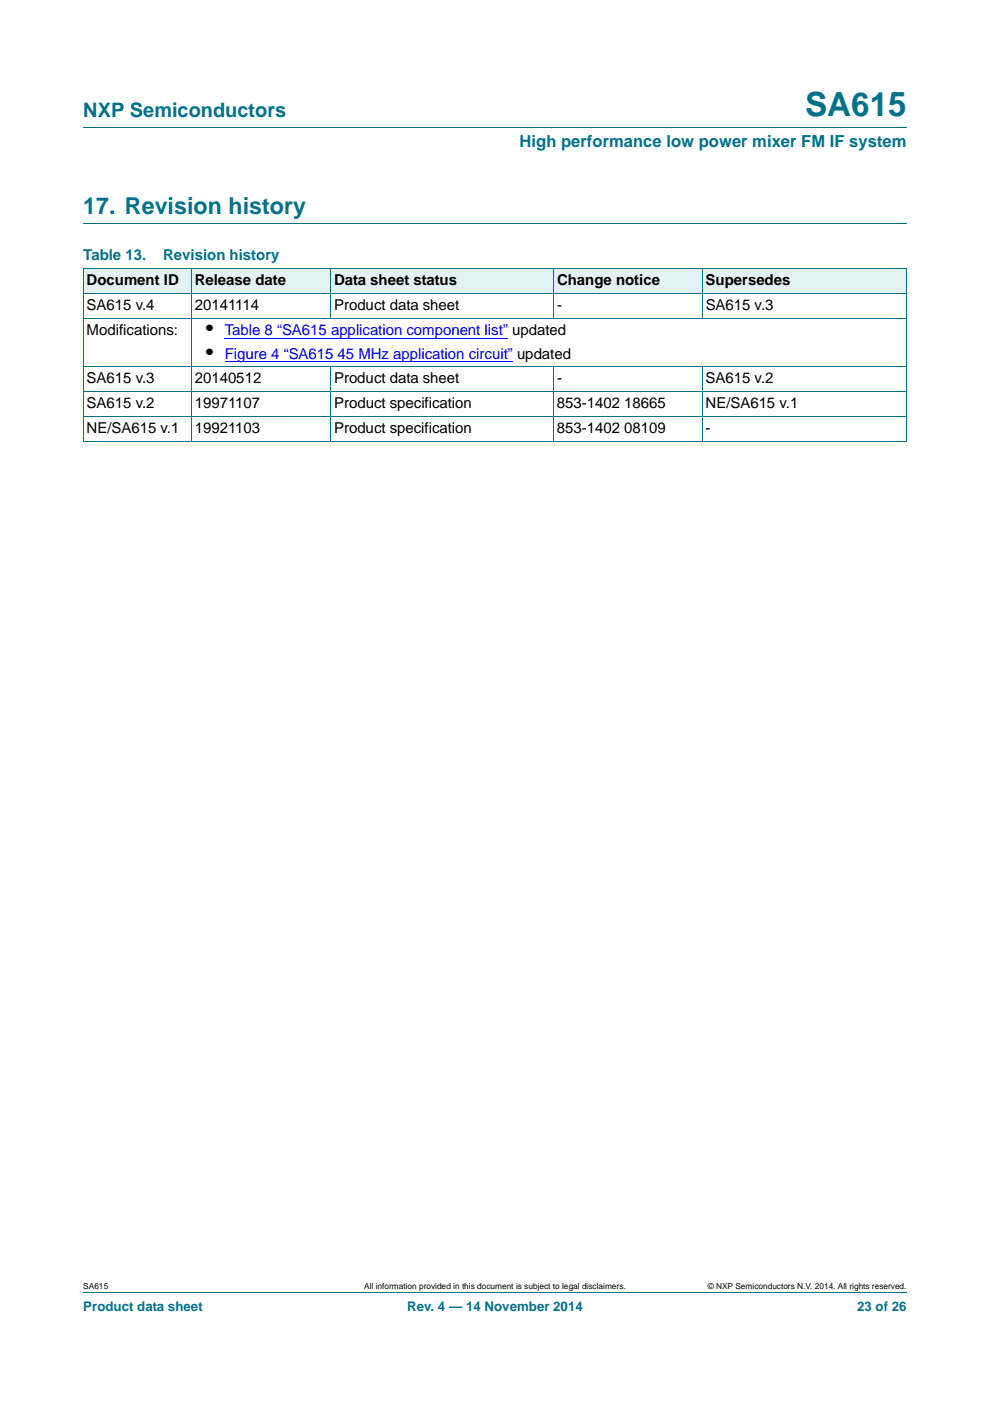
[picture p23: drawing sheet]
<svg xmlns="http://www.w3.org/2000/svg" width="210mm" height="297mm" viewBox="0 0 210 297" stroke-linecap="round" stroke-linejoin="round" font-family="sans-serif">
<defs><g id="words">
<text font-size="7" fill="#00718a" x="170.8" y="24.6">SA615</text>
<text font-size="4.9" fill="#00718a" x="17.7" y="45.4">17. Revision history</text>
<text font-size="4.2" fill="#00718a" x="17.7" y="24.9">NXP Semiconductors</text>
<g font-size="4.2">
<text x="43.8" y="71.1">•</text>
<text x="43.8" y="76">•</text>
</g>
<text font-size="3.5" fill="#00718a" x="110.2" y="31.1">High performance low power mixer FM IF system</text>
<g font-size="3.2" fill="#00718a">
<text x="17.7" y="55.2">Table 13.</text>
<text x="34.6" y="55.2">Revision history</text>
</g>
<g font-size="3.2">
<text x="18.4" y="60.5">Document ID</text>
<text x="18.4" y="65.8">SA615 v.4</text>
<text x="41.3" y="65.8">20141114</text>
<text x="41.3" y="60.5">Release date</text>
<text x="70.9" y="60.5">Data sheet status</text>
<text x="70.9" y="65.8">Product data sheet</text>
<text x="118.2" y="60.5">Change notice</text>
<text x="118.2" y="65.8">-</text>
<text x="149.7" y="60.5">Supersedes</text>
<text x="149.7" y="65.8">SA615 v.3</text>
<text x="18.4" y="71.1">Modifications:</text>
<text x="18.4" y="81.3">SA615 v.3</text>
<text x="41.3" y="81.3">20140512</text>
<text x="70.9" y="81.3">Product data sheet</text>
<text x="118.2" y="81.3">-</text>
<text x="149.7" y="81.3">SA615 v.2</text>
<text x="18.4" y="86.6">SA615 v.2</text>
<text x="41.3" y="86.6">19971107</text>
<text x="70.9" y="86.6">Product specification</text>
<text x="118.1" y="86.6">853-1402 18665</text>
<text x="149.7" y="86.6">NE/SA615 v.1</text>
<text x="18.4" y="91.9">NE/SA615 v.1</text>
<text x="41.3" y="91.9">19921103</text>
<text x="70.9" y="91.9">Product specification</text>
<text x="118.1" y="91.9">853-1402 08109</text>
<text x="149.6" y="91.9">-</text>
</g>
<g font-size="3.2" fill="#00f">
<text x="47.7" y="71.1">Table 8 “SA615 application component list” updated</text>
<text x="47.7" y="76">Figure 4 “SA615 45 MHz application circuit” updated</text>
</g>
<g font-size="2.8" fill="#00718a">
<text x="17.7" y="277.9">Product data sheet</text>
<text x="86.4" y="277.9">Rev. 4 — 14 November 2014</text>
<text x="181.8" y="277.9">23 of 26</text>
</g>
<g font-size="1.8">
<text x="17.7" y="273.3">SA615</text>
<text x="77.3" y="273.3">All information provided in this document is subject to legal disclaimers.</text>
<text x="150.1" y="273.3">© NXP Semiconductors N.V. 2014. All rights reserved.</text>
</g>
</g></defs>
<path d="M17.7 27h174.6M17.7 47.4h174.6M17.7 273.9h174.6" fill="none" stroke="#00718a" stroke-width=".21"/>
<g fill="#e2f1f4">
<path d="M17.7 57h22.9v5.3h-22.9z"/>
<path d="M40.6 57h29.5v5.3h-29.5z"/>
<path d="M70.1 57h47.3v5.3h-47.3z"/>
<path d="M117.4 57h31.5v5.3h-31.5z"/>
<path d="M148.9 57h43.4v5.3h-43.4z"/>
</g>
<path d="M47.7 71.8h59" fill="none" stroke="#00f" stroke-width=".21"/>
<path d="M106.7 71.7h1.1v.2h-1.1z" fill="#00f"/>
<path d="M47.7 76.7h60" fill="none" stroke="#00f" stroke-width=".21"/>
<path d="M107.7 76.6h1.1v.2h-1.1z" fill="#00f"/>
<g fill="none" stroke="#00718a" stroke-width=".21">
<path d="M17.6 57h174.7M17.7 57v36.6M40.6 56.9v36.8M70.2 56.9v10.7M117.4 56.9v10.7M149 56.9v10.7M192.3 57v36.6M17.6 62.3h174.7M17.6 67.6h174.7M17.6 77.8h174.7M70.2 77.7v16M117.4 77.7v16"/>
<path d="M149 77.7v16M17.6 83.1h174.7M17.6 88.4h174.7M17.6 93.7h174.7"/>
</g>
<use href="#words"/>
</svg>
